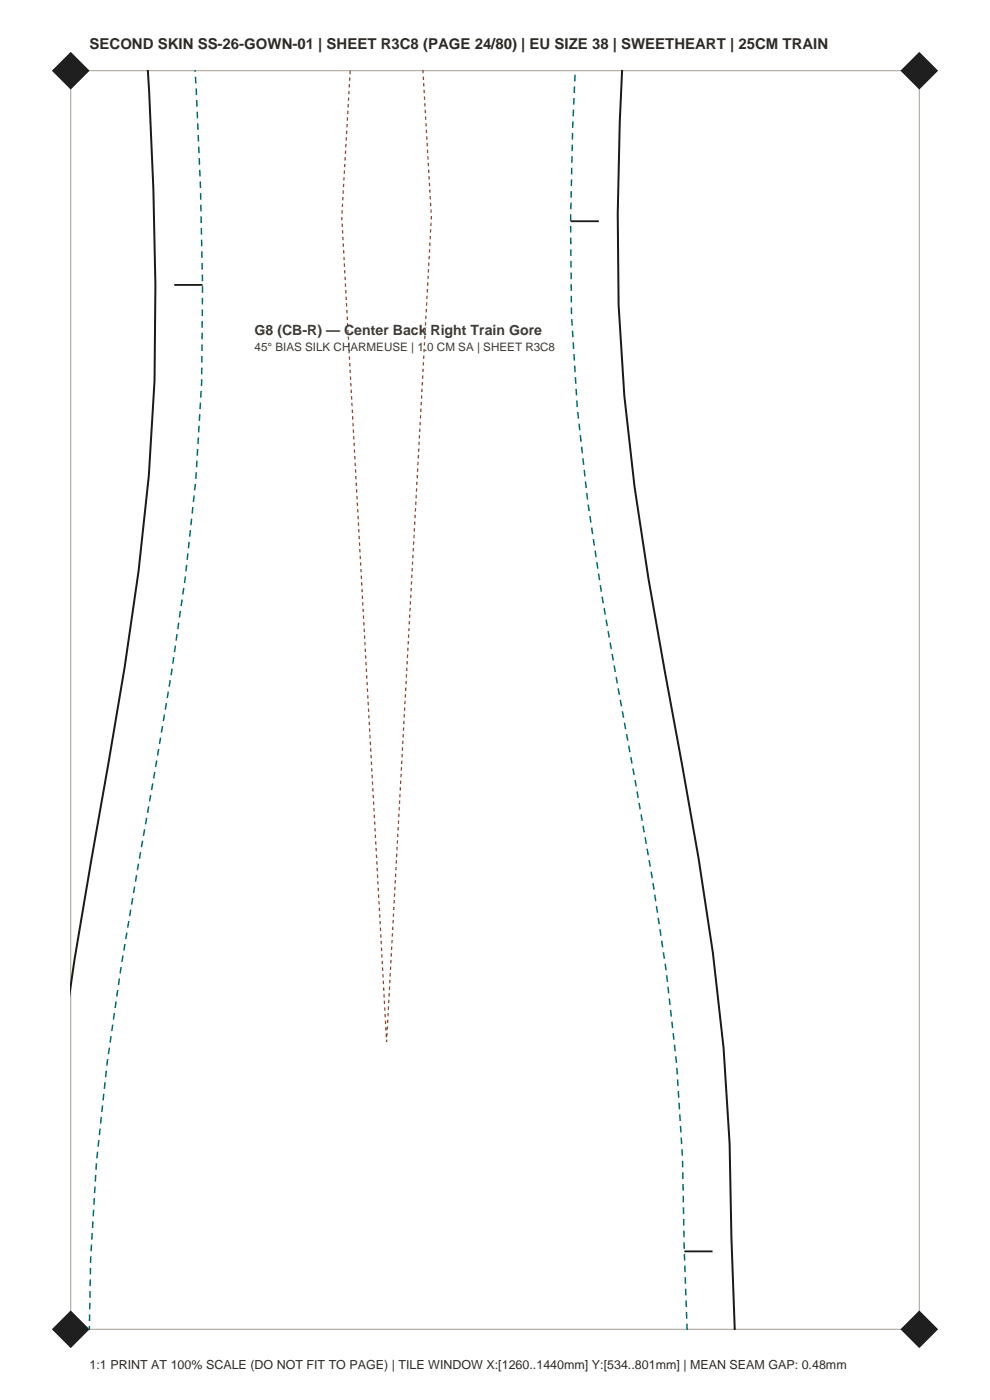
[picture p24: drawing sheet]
<svg xmlns="http://www.w3.org/2000/svg" width="210mm" height="297mm" viewBox="0 0 210 297" stroke-linecap="round" stroke-linejoin="round" font-family="sans-serif">
<defs><g id="words">
<text font-size="3.2" fill="#2e2b26" x="19" y="10.5">SECOND SKIN SS-26-GOWN-01 | SHEET R3C8 (PAGE 24/80) | EU SIZE 38 | SWEETHEART | 25CM TRAIN</text>
<text font-size="3" fill="#403b33" x="54" y="71">G8 (CB-R) — Center Back Right Train Gore</text>
<text font-size="2.6" fill="#2e2b26" x="19" y="290.5">1:1 PRINT AT 100% SCALE (DO NOT FIT TO PAGE) | TILE WINDOW X:[1260..1440mm] Y:[534..801mm] | MEAN SEAM GAP: 0.48mm</text>
<text font-size="2.5" fill="#403b33" x="54" y="74.5">45° BIAS SILK CHARMEUSE | 1.0 CM SA | SHEET R3C8</text>
</g></defs>
<path d="M15 15h180v267h-180z" fill="none" stroke="#a69e8f" stroke-width=".21"/>
<g fill="#1f1f1f">
<path d="M11 282l4-4 4 4-4 4z" fill-rule="evenodd"/>
<path d="M191 282l4-4 4 4-4 4z" fill-rule="evenodd"/>
<path d="M11 15l4-4 4 4-4 4z" fill-rule="evenodd"/>
<path d="M191 15l4-4 4 4-4 4z" fill-rule="evenodd"/>
</g>
<path d="M31.4 14.9a815.5 815.5 0 0 1 1.4 65.9l-1.2 20.1-2.2 20.3-3 20.3-7.1 41.2-3.5 20.8-.8 6M132 14.9l-.5 11-.5 19.4a409.4 409.4 0 0 0 6.5 77.4l10.7 59.4a450.2 450.2 0 0 1 6.9 80.4l.8 19.6" fill="none" stroke="#1a1a1a" stroke-width=".42"/>
<path d="M122 14.9l-.5 12.2-.5 19.8a423.3 423.3 0 0 0 6.7 79.5l10.6 59.6a445.3 445.3 0 0 1 6.9 79.5l.5 16.6M19 282.1a466.3 466.3 0 0 1 6.7-77l10.6-62a457.4 457.4 0 0 0 6.7-82.7l-.5-20.6-1.1-24.9" fill="none" stroke="#036970" stroke-width=".32" stroke-dasharray="1.4 1.1" stroke-linecap="butt"/>
<path d="M89.7 14.9l1.8 31.1-9.5 175-9.5-175 1.8-31.1" fill="none" stroke="#9e401f" stroke-width=".26" stroke-dasharray=".7 .7" stroke-linecap="butt"/>
<path d="M121 46.9h6M37 60.4h6M145.2 265.5h6" fill="none" stroke="#1a1a1a" stroke-width=".39"/>
<use href="#words"/>
</svg>
